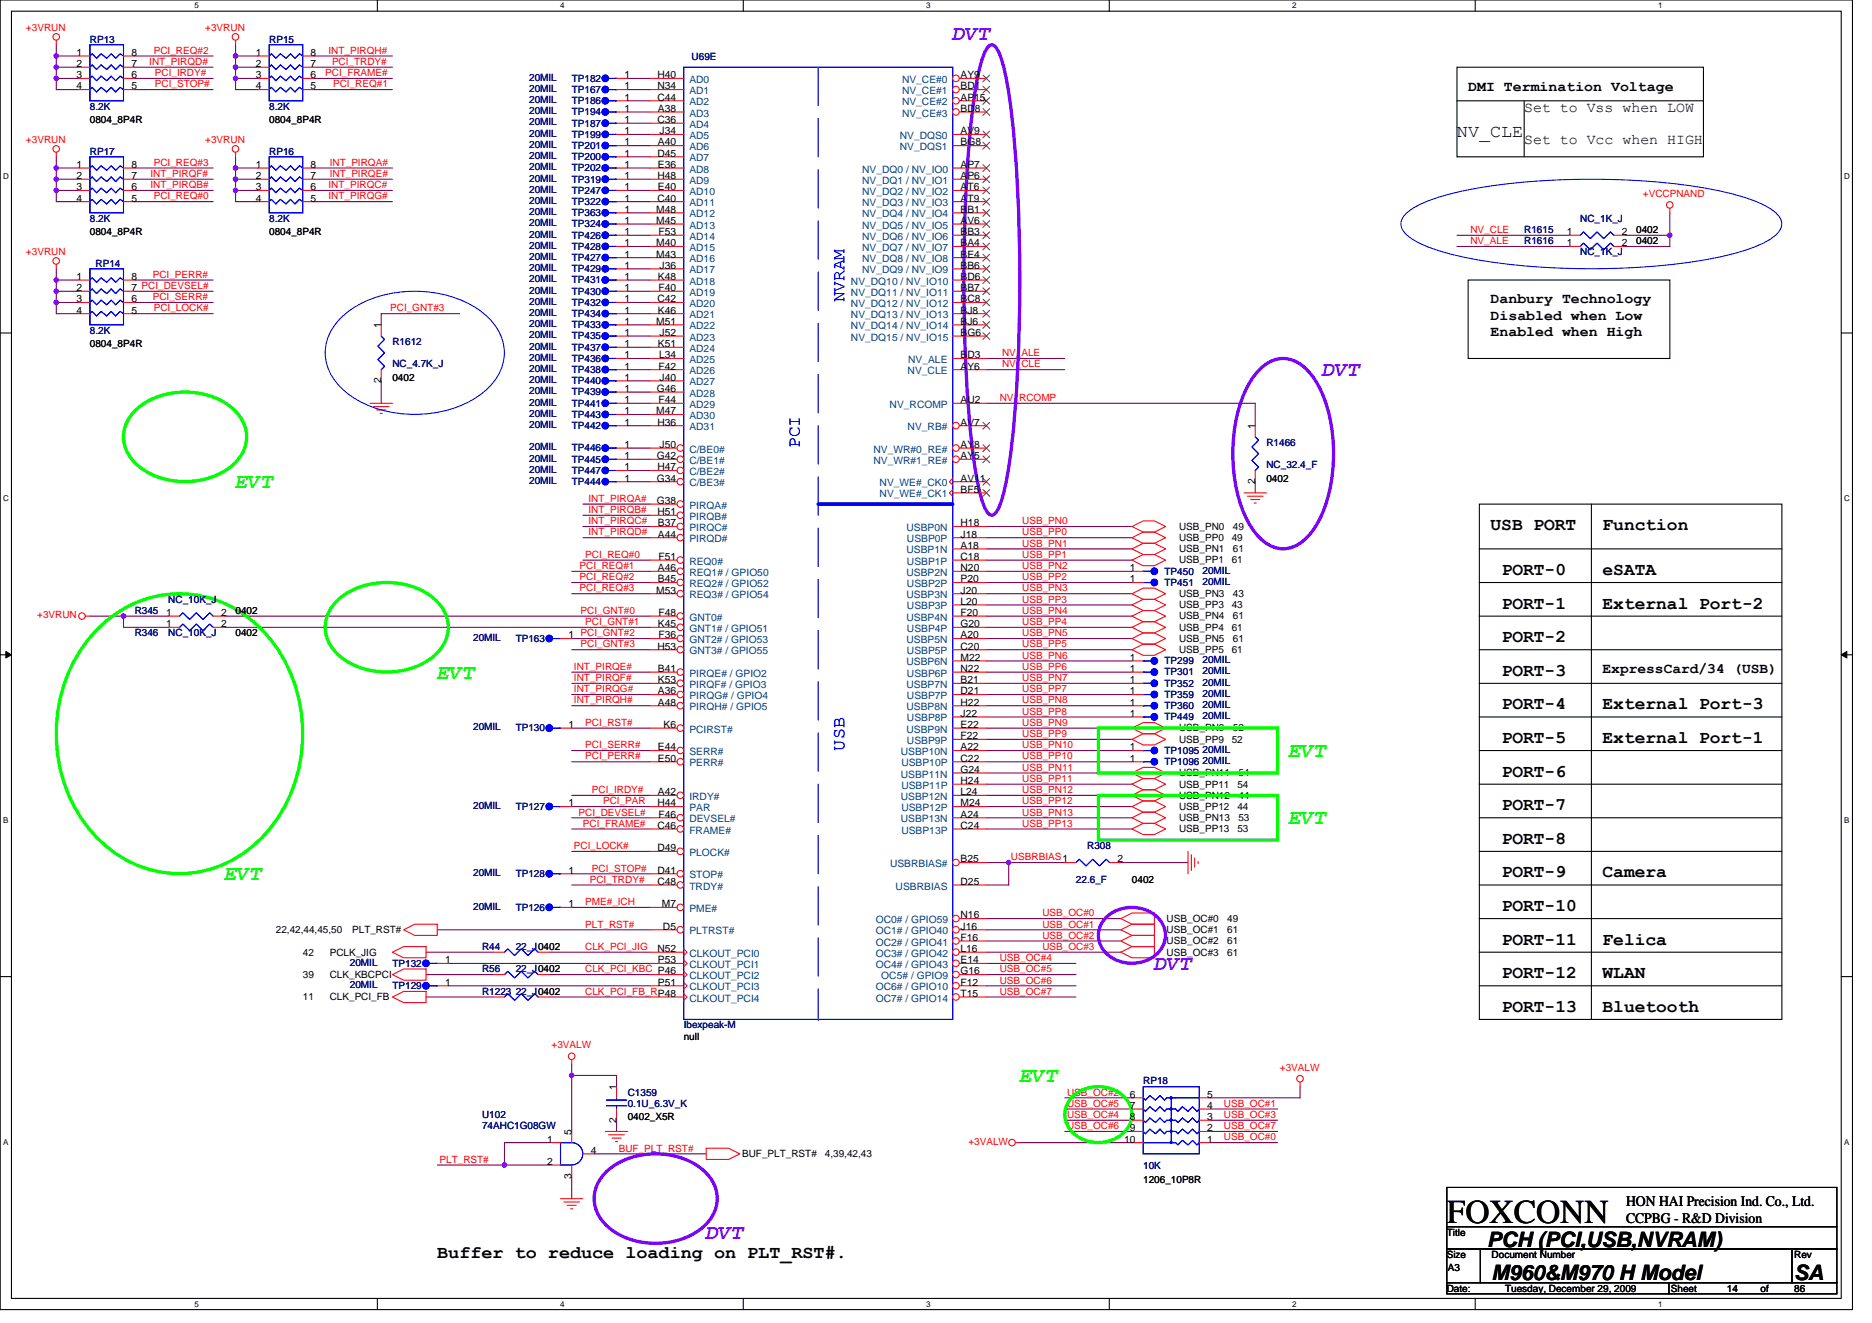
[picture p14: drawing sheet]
<svg xmlns="http://www.w3.org/2000/svg" width="297mm" height="210mm" viewBox="0 0 297 210" stroke-linecap="round" stroke-linejoin="round" font-family="sans-serif">
<defs><g id="words">
<text font-size="5.3" x="229.6" y="194.1">FOXCONN</text>
<g font-size="3.4" fill="#8000ff">
<text x="151.2" y="6.4">DVT</text>
<text x="209.8" y="59.7">DVT</text>
<text x="183.2" y="153.9">DVT</text>
<text x="112.1" y="196.6">DVT</text>
</g>
<g font-size="3.4" fill="#0f0">
<text x="37.4" y="77.5">EVT</text>
<text x="69.4" y="107.7">EVT</text>
<text x="204.5" y="120.2">EVT</text>
<text x="204.5" y="130.8">EVT</text>
<text x="35.6" y="139.7">EVT</text>
<text x="161.8" y="171.7">EVT</text>
</g>
<g font-size="3.4">
<text x="236" y="198">PCH (PCI,USB,NVRAM)</text>
<text x="236.7" y="203.1">M960&amp;M970 H Model</text>
<text x="284.7" y="203.1">SA</text>
</g>
<g font-size="2.8">
<text x="231.2" y="21.8">NV_CLE</text>
<text x="236.5" y="84.1">USB PORT</text>
<text x="254.3" y="84.1">Function</text>
<text x="238.3" y="91.2">PORT-0</text>
<text x="254.3" y="91.2">eSATA</text>
<text x="238.3" y="96.6">PORT-1</text>
<text x="238.3" y="101.9">PORT-2</text>
<text x="254.3" y="96.6">External Port-2</text>
<text x="238.3" y="107.3">PORT-3</text>
<text x="238.3" y="112.6">PORT-4</text>
<text x="254.3" y="112.6">External Port-3</text>
<text x="238.3" y="117.9">PORT-5</text>
<text x="254.3" y="117.9">External Port-1</text>
<text x="238.3" y="123.3">PORT-6</text>
<text x="238.3" y="128.6">PORT-7</text>
<text x="238.3" y="133.9">PORT-8</text>
<text x="238.3" y="139.3">PORT-9</text>
<text x="254.3" y="139.3">Camera</text>
<text x="238.3" y="149.9">PORT-11</text>
<text x="238.3" y="144.6">PORT-10</text>
<text x="254.3" y="149.9">Felica</text>
<text x="238.3" y="155.3">PORT-12</text>
<text x="254.3" y="155.3">WLAN</text>
<text x="238.3" y="160.6">PORT-13</text>
<text x="254.3" y="160.6">Bluetooth</text>
<text x="69.4" y="199.7">Buffer to reduce loading on PLT_RST#.</text>
</g>
<g font-size="2.8" fill="#00f">
<text x="134" y="48" transform="rotate(-90 134 48)">NVRAM</text>
<text x="126.9" y="71.1" transform="rotate(-90 126.9 71.1)">PCI</text>
<text x="134" y="119.1" transform="rotate(-90 134 119.1)">USB</text>
</g>
<g font-size="2.3">
<text x="233" y="14.4">DMI Termination Voltage</text>
<text x="241.8" y="17.8">Set to Vss when LOW</text>
<text x="241.8" y="22.8">Set to Vcc when HIGH</text>
<text x="236.5" y="48.2">Danbury Technology</text>
<text x="236.5" y="50.8">Disabled when Low</text>
<text x="236.5" y="53.4">Enabled when High</text>
<text x="254.3" y="106.8">ExpressCard/34 (USB)</text>
<text x="258" y="191.4">HON HAI Precision Ind. Co., Ltd.</text>
<text x="258" y="194.1">CCPBG - R&amp;D Division</text>
</g>
<g font-size="1.6" fill="#f00">
<text x="4.1" y="5">+3VRUN</text>
<text x="32.6" y="5">+3VRUN</text>
<text x="23.7" y="10.3">INT_PIRQD#</text>
<text x="24.4" y="8.5">PCI_REQ#2</text>
<text x="52.1" y="8.5">INT_PIRQH#</text>
<text x="52.7" y="10.3">PCI_TRDY#</text>
<text x="24.6" y="13.9">PCI_STOP#</text>
<text x="24.6" y="12.1">PCI_IRDY#</text>
<text x="51.6" y="12.1">PCI_FRAME#</text>
<text x="52.8" y="13.9">PCI_REQ#1</text>
<text x="4.1" y="22.8">+3VRUN</text>
<text x="32.6" y="22.8">+3VRUN</text>
<text x="23.9" y="28.1">INT_PIRQF#</text>
<text x="23.9" y="29.9">INT_PIRQB#</text>
<text x="24.4" y="26.3">PCI_REQ#3</text>
<text x="52.1" y="29.9">INT_PIRQC#</text>
<text x="52.3" y="26.3">INT_PIRQA#</text>
<text x="52.3" y="28.1">INT_PIRQE#</text>
<text x="24.4" y="31.6">PCI_REQ#0</text>
<text x="52.1" y="31.6">INT_PIRQG#</text>
<text x="260.7" y="31.3">+VCCPNAND</text>
<text x="4.1" y="40.5">+3VRUN</text>
<text x="233.3" y="37">NV_CLE</text>
<text x="233.3" y="38.8">NV_ALE</text>
<text x="24.2" y="44.1">PCI_PERR#</text>
<text x="24.2" y="47.6">PCI_SERR#</text>
<text x="24.4" y="49.4">PCI_LOCK#</text>
<text x="61.9" y="49.4">PCI_GNT#3</text>
<text x="159" y="58.3">NV_CLE</text>
<text x="159" y="56.5">NV_ALE</text>
<text x="158.6" y="63.6">NV_RCOMP</text>
<text x="93.4" y="83.2">INT_PIRQC#</text>
<text x="93.4" y="79.7">INT_PIRQA#</text>
<text x="93.4" y="81.4">INT_PIRQB#</text>
<text x="162.2" y="83.2">USB_PN0</text>
<text x="92.9" y="88.5">PCI_REQ#0</text>
<text x="93.4" y="85">INT_PIRQD#</text>
<text x="162.2" y="85">USB_PP0</text>
<text x="162.2" y="86.8">USB_PN1</text>
<text x="162.2" y="88.5">USB_PP1</text>
<text x="92" y="90.3">PCI_REQ#1</text>
<text x="92" y="92.1">PCI_REQ#2</text>
<text x="92" y="93.9">PCI_REQ#3</text>
<text x="162.2" y="93.9">USB_PN3</text>
<text x="162.2" y="95.7">USB_PP3</text>
<text x="162.2" y="92.1">USB_PP2</text>
<text x="162.2" y="90.3">USB_PN2</text>
<text x="5.9" y="98.1">+3VRUN</text>
<text x="92.1" y="97.4">PCI_GNT#0</text>
<text x="92.9" y="99.2">PCI_GNT#1</text>
<text x="162.2" y="97.4">USB_PN4</text>
<text x="162.2" y="99.2">USB_PP4</text>
<text x="162.2" y="101">USB_PN5</text>
<text x="91.1" y="106.3">INT_PIRQE#</text>
<text x="92.1" y="102.8">PCI_GNT#3</text>
<text x="162.2" y="106.3">USB_PP6</text>
<text x="162.2" y="104.5">USB_PN6</text>
<text x="162.2" y="102.8">USB_PP5</text>
<text x="91.1" y="111.7">INT_PIRQH#</text>
<text x="91.1" y="108.1">INT_PIRQF#</text>
<text x="91.1" y="109.9">INT_PIRQG#</text>
<text x="162.2" y="109.9">USB_PP7</text>
<text x="162.2" y="108.1">USB_PN7</text>
<text x="162.2" y="111.7">USB_PN8</text>
<text x="162.2" y="113.4">USB_PP8</text>
<text x="92.9" y="115.2">PCI_RST#</text>
<text x="92.9" y="118.8">PCI_SERR#</text>
<text x="162.2" y="118.8">USB_PN10</text>
<text x="162.2" y="115.2">USB_PN9</text>
<text x="162.2" y="117">USB_PP9</text>
<text x="92.9" y="120.5">PCI_PERR#</text>
<text x="93.9" y="125.9">PCI_IRDY#</text>
<text x="162.2" y="120.5">USB_PP10</text>
<text x="162.2" y="122.3">USB_PN11</text>
<text x="162.2" y="124.1">USB_PP11</text>
<text x="162.2" y="125.9">USB_PN12</text>
<text x="91.8" y="129.4">PCI_DEVSEL#</text>
<text x="92.5" y="131.2">PCI_FRAME#</text>
<text x="95.7" y="127.7">PCI_PAR</text>
<text x="162.2" y="127.7">USB_PP12</text>
<text x="162.2" y="129.4">USB_PN13</text>
<text x="162.2" y="131.2">USB_PP13</text>
<text x="91.1" y="134.8">PCI_LOCK#</text>
<text x="160.4" y="136.5">USBRBIAS1</text>
<text x="92.9" y="143.7">PME#_ICH</text>
<text x="93.6" y="140.1">PCI_TRDY#</text>
<text x="93.9" y="138.3">PCI_STOP#</text>
<text x="92.9" y="147.2">PLT_RST#</text>
<text x="165.4" y="149">USB_OC#2</text>
<text x="165.4" y="147.2">USB_OC#1</text>
<text x="165.4" y="145.4">USB_OC#0</text>
<text x="92.9" y="150.8">CLK_PCI_JIG</text>
<text x="92.9" y="154.3">CLK_PCI_KBC P46</text>
<text x="158.6" y="154.3">USB_OC#5</text>
<text x="158.6" y="152.5">USB_OC#4</text>
<text x="165.4" y="150.8">USB_OC#3</text>
<text x="92.9" y="157.9">CLK_PCI_FB_RP48</text>
<text x="158.6" y="156.1">USB_OC#6</text>
<text x="158.6" y="157.9">USB_OC#7</text>
<text x="87.5" y="166.4">+3VALW</text>
<text x="169.3" y="173.9">USB_OC#2</text>
<text x="203.1" y="170">+3VALW</text>
<text x="169.3" y="179.2">USB_OC#6</text>
<text x="169.3" y="177.4">USB_OC#4</text>
<text x="169.3" y="175.7">USB_OC#5</text>
<text x="194.2" y="179.2">USB_OC#7</text>
<text x="194.2" y="177.4">USB_OC#3</text>
<text x="194.2" y="175.7">USB_OC#1</text>
<text x="69.7" y="184.6">PLT_RST#</text>
<text x="98.2" y="182.8">BUF_PLT_RST#</text>
<text x="153.7" y="181.7">+3VALW</text>
<text x="194.2" y="181">USB_OC#0</text>
</g>
<g font-size="1.6">
<text x="12.1" y="8.9">1</text>
<text x="12.1" y="10.6">2</text>
<text x="20.8" y="10.6">7</text>
<text x="20.8" y="8.9">8</text>
<text x="40.6" y="8.9">1</text>
<text x="40.6" y="10.6">2</text>
<text x="49.3" y="10.6">7</text>
<text x="49.3" y="8.9">8</text>
<text x="12.1" y="12.4">3</text>
<text x="12.1" y="14.2">4</text>
<text x="20.8" y="14.2">5</text>
<text x="20.8" y="12.4">6</text>
<text x="40.6" y="12.4">3</text>
<text x="40.6" y="14.2">4</text>
<text x="49.3" y="14.2">5</text>
<text x="49.3" y="12.4">6</text>
<text x="99.1" y="16">1</text>
<text x="99.1" y="12.4">1</text>
<text x="99.1" y="17.8">1</text>
<text x="99.1" y="14.2">1</text>
<text x="104.3" y="12.4">H40</text>
<text x="104.3" y="14.2">N34</text>
<text x="104.3" y="16">C44</text>
<text x="104.4" y="17.8">A38</text>
<text x="152.4" y="12.4">AY9</text>
<text x="152.4" y="14.2">BD1</text>
<text x="152.4" y="16">AP15</text>
<text x="152.4" y="17.8">BD8</text>
<text x="14.3" y="19.6">0804_8P4R</text>
<text x="42.7" y="19.6">0804_8P4R</text>
<text x="99.1" y="19.5">1</text>
<text x="99.1" y="21.3">1</text>
<text x="99.1" y="23.1">1</text>
<text x="104.3" y="19.5">C36</text>
<text x="104.4" y="23.1">A40</text>
<text x="104.7" y="21.3">J34</text>
<text x="152.4" y="21.3">AV9</text>
<text x="152.4" y="23.1">BG8</text>
<text x="12.1" y="26.6">1</text>
<text x="12.1" y="28.4">2</text>
<text x="20.8" y="28.4">7</text>
<text x="20.8" y="26.6">8</text>
<text x="40.6" y="26.6">1</text>
<text x="40.6" y="28.4">2</text>
<text x="49.3" y="28.4">7</text>
<text x="49.3" y="26.6">8</text>
<text x="99.1" y="26.6">1</text>
<text x="99.1" y="28.4">1</text>
<text x="99.1" y="24.9">1</text>
<text x="104.3" y="24.9">D45</text>
<text x="104.3" y="28.4">H48</text>
<text x="104.4" y="26.6">E36</text>
<text x="152.4" y="26.6">AP7</text>
<text x="152.4" y="28.4">AP6</text>
<text x="12.1" y="30.2">3</text>
<text x="12.1" y="32">4</text>
<text x="20.8" y="32">5</text>
<text x="20.8" y="30.2">6</text>
<text x="40.6" y="30.2">3</text>
<text x="40.6" y="32">4</text>
<text x="49.3" y="32">5</text>
<text x="49.3" y="30.2">6</text>
<text x="99.1" y="30.2">1</text>
<text x="99.1" y="32">1</text>
<text x="99.1" y="33.8">1</text>
<text x="99.1" y="35.5">1</text>
<text x="104.1" y="33.8">M48</text>
<text x="104.1" y="35.5">M45</text>
<text x="104.3" y="32">C40</text>
<text x="104.4" y="30.2">E40</text>
<text x="152.4" y="30.2">AT6</text>
<text x="152.4" y="32">AT9</text>
<text x="152.4" y="33.8">BB1</text>
<text x="152.4" y="35.5">AV6</text>
<text x="14.3" y="37.3">0804_8P4R</text>
<text x="42.7" y="37.3">0804_8P4R</text>
<text x="99.1" y="37.3">1</text>
<text x="99.1" y="40.9">1</text>
<text x="99.1" y="39.1">1</text>
<text x="104.1" y="39.1">M40</text>
<text x="104.1" y="40.9">M43</text>
<text x="104.5" y="37.3">F53</text>
<text x="152.4" y="37.3">BB3</text>
<text x="152.4" y="39.1">BA4</text>
<text x="152.4" y="40.9">BE4</text>
<text x="248.6" y="39.1">1</text>
<text x="248.6" y="37.3">1</text>
<text x="257.3" y="39.1">2</text>
<text x="257.3" y="37.3">2</text>
<text x="259.6" y="38.8">0402</text>
<text x="259.6" y="37">0402</text>
<text x="12.1" y="44.4">1</text>
<text x="12.1" y="46.2">2</text>
<text x="12.1" y="48">3</text>
<text x="20.8" y="48">6</text>
<text x="20.8" y="46.2">7 PCI_DEVSEL#</text>
<text x="20.8" y="44.4">8</text>
<text x="99.1" y="42.7">1</text>
<text x="99.1" y="44.4">1</text>
<text x="99.1" y="46.2">1</text>
<text x="99.1" y="48">1</text>
<text x="104.3" y="48">C42</text>
<text x="104.4" y="44.4">K48</text>
<text x="104.5" y="46.2">F40</text>
<text x="104.7" y="42.7">J36</text>
<text x="152.4" y="44.4">BD6</text>
<text x="152.4" y="46.2">BB7</text>
<text x="152.4" y="48">BC8</text>
<text x="152.4" y="42.7">BB6</text>
<text x="12.1" y="49.8">4</text>
<text x="20.8" y="49.8">5</text>
<text x="60.5" y="52.1" transform="rotate(-90 60.5 52.1)">1</text>
<text x="99.1" y="51.5">1</text>
<text x="99.1" y="53.3">1</text>
<text x="99.1" y="49.8">1</text>
<text x="104.1" y="51.5">M51</text>
<text x="104.4" y="49.8">K46</text>
<text x="104.7" y="53.3">J52</text>
<text x="152.4" y="49.8">BJ8</text>
<text x="152.4" y="51.5">BJ6</text>
<text x="152.4" y="53.3">BG6</text>
<text x="14.3" y="55.1">0804_8P4R</text>
<text x="99.1" y="55.1">1</text>
<text x="99.1" y="56.9">1</text>
<text x="99.1" y="58.7">1</text>
<text x="104.4" y="55.1">K51</text>
<text x="104.5" y="58.7">F42</text>
<text x="104.6" y="56.9">L34</text>
<text x="152.4" y="58.7">AY6</text>
<text x="152.4" y="56.9">BD3</text>
<text x="60.5" y="60.8" transform="rotate(-90 60.5 60.8)">2</text>
<text x="62.3" y="60.5">0402</text>
<text x="99.1" y="60.4">1</text>
<text x="99.1" y="62.2">1</text>
<text x="99.1" y="64">1</text>
<text x="99.1" y="65.8">1</text>
<text x="104.1" y="65.8">M47</text>
<text x="104.2" y="62.2">G46</text>
<text x="104.5" y="64">F44</text>
<text x="104.7" y="60.4">J40</text>
<text x="152.4" y="64">AU2</text>
<text x="99.1" y="71.1">1</text>
<text x="99.1" y="67.5">1</text>
<text x="104.3" y="67.5">H36</text>
<text x="104.7" y="71.1">J50</text>
<text x="152.4" y="67.5">AV7</text>
<text x="152.4" y="71.1">AY8</text>
<text x="199.2" y="68.1" transform="rotate(-90 199.2 68.1)">1</text>
<text x="99.1" y="72.9">1</text>
<text x="99.1" y="74.7">1</text>
<text x="99.1" y="76.4">1</text>
<text x="104.2" y="72.9">G42</text>
<text x="104.2" y="76.4">G34</text>
<text x="104.3" y="74.7">H47</text>
<text x="152.4" y="72.9">AY5</text>
<text x="152.4" y="76.4">AV11</text>
<text x="199.2" y="76.8" transform="rotate(-90 199.2 76.8)">2</text>
<text x="201" y="76.5">0402</text>
<text x="104.2" y="80">G38</text>
<text x="104.3" y="81.8">H51</text>
<text x="104.4" y="83.5">B37</text>
<text x="152.4" y="78.2">BF5</text>
<text x="152.4" y="83.5">H18</text>
<text x="104.4" y="85.3">A44</text>
<text x="104.5" y="88.9">F51</text>
<text x="152.4" y="85.3">J18</text>
<text x="152.4" y="88.9">C18</text>
<text x="152.4" y="87.1">A18</text>
<text x="187.1" y="85.9">USB_PP0</text>
<text x="187.1" y="84.1">USB_PN0</text>
<text x="187.1" y="87.7">USB_PN1</text>
<text x="187.1" y="89.4">USB_PP1</text>
<text x="195.4" y="85.9">49</text>
<text x="195.4" y="89.4">61</text>
<text x="195.6" y="84.1">49</text>
<text x="195.6" y="87.7">61</text>
<text x="104.1" y="94.2">M53</text>
<text x="104.4" y="90.7">A46</text>
<text x="104.4" y="92.4">B45</text>
<text x="152.4" y="92.4">P20</text>
<text x="152.4" y="96">L20</text>
<text x="152.4" y="90.7">N20</text>
<text x="152.4" y="94.2">J20</text>
<text x="179.3" y="90.7">1</text>
<text x="179.3" y="92.4">1</text>
<text x="187.1" y="94.8">USB_PN3</text>
<text x="195.6" y="94.8">43</text>
<text x="26.3" y="97.8">1</text>
<text x="26.3" y="99.5">1</text>
<text x="35.1" y="97.8">2</text>
<text x="35.1" y="99.5">2</text>
<text x="37.4" y="101">0402</text>
<text x="37.4" y="97.4">0402</text>
<text x="90.2" y="101.3">1 PCI_GNT#2</text>
<text x="104.4" y="99.5">K45</text>
<text x="104.5" y="97.8">F48</text>
<text x="104.5" y="101.3">F36</text>
<text x="152.4" y="99.5">G20</text>
<text x="152.4" y="97.8">F20</text>
<text x="152.4" y="101.3">A20</text>
<text x="187.1" y="100.1">USB_PP4</text>
<text x="187.1" y="98.3">USB_PN4</text>
<text x="187.1" y="96.5">USB_PP3</text>
<text x="187.1" y="101.9">USB_PN5</text>
<text x="195.4" y="100.1">61</text>
<text x="195.4" y="96.5">43</text>
<text x="195.6" y="98.3">61</text>
<text x="195.6" y="101.9">61</text>
<text x="104.3" y="103.1">H53</text>
<text x="104.4" y="106.7">B41</text>
<text x="152.4" y="103.1">C20</text>
<text x="152.4" y="106.7">N22</text>
<text x="152.4" y="104.9">M22</text>
<text x="179.3" y="104.9">1</text>
<text x="179.3" y="106.7">1</text>
<text x="187.1" y="103.7">USB_PP5</text>
<text x="195.4" y="103.7">61</text>
<text x="104.4" y="108.4">K53</text>
<text x="104.4" y="110.2">A36</text>
<text x="104.4" y="112">A48</text>
<text x="152.4" y="110.2">D21</text>
<text x="152.4" y="113.8">J22</text>
<text x="152.4" y="108.4">B21</text>
<text x="152.4" y="112">H22</text>
<text x="179.3" y="108.4">1</text>
<text x="179.3" y="110.2">1</text>
<text x="179.3" y="112">1</text>
<text x="179.3" y="113.8">1</text>
<text x="90.2" y="115.5">1</text>
<text x="104.4" y="119.1">E44</text>
<text x="105.3" y="115.5">K6</text>
<text x="152.4" y="119.1">A22</text>
<text x="152.4" y="117.3">F22</text>
<text x="152.4" y="115.5">E22</text>
<text x="179.3" y="119.1">1</text>
<text x="187.1" y="117.9">USB_PP9</text>
<text x="187.1" y="116.1">USB_PN9</text>
<text x="195.4" y="117.9">52</text>
<text x="195.6" y="116.1">52</text>
<text x="104.4" y="120.9">E50</text>
<text x="152.4" y="122.7">G24</text>
<text x="152.4" y="120.9">C22</text>
<text x="152.4" y="124.4">H24</text>
<text x="179.3" y="120.9">1</text>
<text x="187.1" y="125">USB_PP11</text>
<text x="187.1" y="123.2">USB_PN11</text>
<text x="196.3" y="125">54</text>
<text x="196.5" y="123.2">54</text>
<text x="90.2" y="128">1</text>
<text x="104.3" y="131.6">C46</text>
<text x="104.3" y="128">H44</text>
<text x="104.4" y="126.2">A42</text>
<text x="104.5" y="129.8">F46</text>
<text x="152.4" y="126.2">L24</text>
<text x="152.4" y="129.8">A24</text>
<text x="152.4" y="128">M24</text>
<text x="152.4" y="131.6">C24</text>
<text x="187.1" y="130.3">USB_PN13</text>
<text x="187.1" y="126.8">USB_PN12</text>
<text x="187.1" y="128.5">USB_PP12</text>
<text x="196.3" y="128.5">44</text>
<text x="196.5" y="130.3">53</text>
<text x="196.5" y="126.8">44</text>
<text x="104.3" y="135.1">D49</text>
<text x="152.4" y="136.9">B25</text>
<text x="177.3" y="136.9">2</text>
<text x="187.1" y="132.1">USB_PP13</text>
<text x="196.3" y="132.1">53</text>
<text x="90.2" y="144">1</text>
<text x="90.2" y="138.7">1</text>
<text x="104.3" y="138.7">D41</text>
<text x="104.3" y="140.4">C48</text>
<text x="105" y="144">M7</text>
<text x="152.4" y="140.4">D25</text>
<text x="179.6" y="140.1">0402</text>
<text x="43.8" y="148.1">22,42,44,45,50</text>
<text x="55.9" y="148.1">PLT_RST#</text>
<text x="105.2" y="147.6">D5</text>
<text x="152.4" y="145.8">N16</text>
<text x="152.4" y="147.6">J16</text>
<text x="152.4" y="149.3">F16</text>
<text x="185.1" y="146.3">USB_OC#0</text>
<text x="185.1" y="149.9">USB_OC#2</text>
<text x="185.1" y="148.1">USB_OC#1</text>
<text x="194.7" y="146.3">49</text>
<text x="194.7" y="149.9">61</text>
<text x="194.7" y="148.1">61</text>
<text x="48" y="151.7">42</text>
<text x="48" y="155.2">39</text>
<text x="52.3" y="151.7">PCLK_JIG</text>
<text x="52.3" y="155.2">CLK_KBCPCI</text>
<text x="70.6" y="152.9">1</text>
<text x="104.3" y="151.1">N52</text>
<text x="104.4" y="152.9">P53</text>
<text x="152.4" y="154.7">G16</text>
<text x="152.4" y="151.1">L16</text>
<text x="152.4" y="152.9">E14</text>
<text x="185.1" y="151.7">USB_OC#3</text>
<text x="194.7" y="151.7">61</text>
<text x="48" y="158.8">11</text>
<text x="52.3" y="158.8">CLK_PCI_FB</text>
<text x="70.6" y="156.4">1</text>
<text x="104.4" y="156.4">P51</text>
<text x="152.4" y="156.4">F12</text>
<text x="152.4" y="158.2">T15</text>
<text x="108.5" y="165">null</text>
<text x="97.8" y="173" transform="rotate(-90 97.8 173)">1</text>
<text x="97.8" y="178.2" transform="rotate(-90 97.8 178.2)">2</text>
<text x="99.6" y="177.8">0402_X5R</text>
<text x="179.3" y="174.2">6</text>
<text x="179.3" y="176">7</text>
<text x="179.3" y="177.8">8</text>
<text x="179.3" y="179.6">9</text>
<text x="191.5" y="179.6">2</text>
<text x="191.5" y="177.8">3</text>
<text x="191.5" y="176">4</text>
<text x="191.5" y="174.2">5</text>
<text x="86.8" y="181.3">1</text>
<text x="86.8" y="184.9">2</text>
<text x="90.7" y="180.1" transform="rotate(-90 90.7 180.1)">5</text>
<text x="93.7" y="183.1">4</text>
<text x="117.7" y="183.7">BUF_PLT_RST#</text>
<text x="130.9" y="183.7">4,39,42,43</text>
<text x="178.4" y="181.3">10</text>
<text x="191.5" y="181.3">1</text>
<text x="90.7" y="187.1" transform="rotate(-90 90.7 187.1)">3</text>
<text x="181.4" y="187.7">1206_10P8R</text>
<text x="229.6" y="196.1">Title</text>
<text x="229.6" y="199.7">Size</text>
<text x="229.8" y="201.8">A3</text>
<text x="236.7" y="199.7">Document Number</text>
<text x="284.7" y="199.7">Rev</text>
<text x="229.6" y="205">Date:</text>
<text x="238.8" y="205">Tuesday, December 29, 2009</text>
<text x="265.1" y="205">Sheet</text>
<text x="274" y="205">14</text>
<text x="279.4" y="205">of</text>
<text x="284.7" y="205">86</text>
</g>
<g font-size="1.6" fill="#000080">
<text x="14.3" y="6.8">RP13</text>
<text x="42.7" y="6.8">RP15</text>
<text x="109.7" y="9.6">U69E</text>
<text x="14.3" y="17.4">8.2K</text>
<text x="42.7" y="17.4">8.2K</text>
<text x="84" y="16.4">20MIL</text>
<text x="84" y="12.8">20MIL</text>
<text x="84" y="14.6">20MIL</text>
<text x="90.7" y="16.5">TP186</text>
<text x="90.7" y="13">TP182</text>
<text x="90.7" y="14.8">TP167</text>
<text x="84" y="19.9">20MIL</text>
<text x="84" y="21.7">20MIL</text>
<text x="84" y="23.5">20MIL</text>
<text x="84" y="18.1">20MIL</text>
<text x="90.7" y="20.1">TP187</text>
<text x="90.7" y="21.9">TP199</text>
<text x="90.7" y="23.6">TP201</text>
<text x="90.7" y="18.3">TP194</text>
<text x="14.3" y="24.5">RP17</text>
<text x="42.7" y="24.5">RP16</text>
<text x="84" y="27">20MIL</text>
<text x="84" y="28.8">20MIL</text>
<text x="84" y="25.3">20MIL</text>
<text x="90.7" y="27.2">TP202</text>
<text x="90.7" y="29">TP319</text>
<text x="90.7" y="25.4">TP200</text>
<text x="14.3" y="35.2">8.2K</text>
<text x="42.7" y="35.2">8.2K</text>
<text x="84" y="30.6">20MIL</text>
<text x="84" y="32.4">20MIL</text>
<text x="84" y="34.1">20MIL</text>
<text x="84" y="35.9">20MIL</text>
<text x="90.7" y="30.8">TP247</text>
<text x="90.7" y="32.5">TP322</text>
<text x="90.7" y="34.3">TP363</text>
<text x="250.7" y="35.2">NC_1K_J</text>
<text x="84" y="37.7">20MIL</text>
<text x="84" y="41.3">20MIL</text>
<text x="84" y="39.5">20MIL</text>
<text x="90.7" y="36.1">TP324</text>
<text x="90.7" y="37.9">TP426</text>
<text x="90.7" y="41.4">TP427</text>
<text x="90.7" y="39.6">TP428</text>
<text x="241.8" y="38.8">R1616</text>
<text x="241.8" y="37">R1615</text>
<text x="250.7" y="40.5">NC_1K_J</text>
<text x="15.2" y="42.3">RP14</text>
<text x="84" y="43">20MIL</text>
<text x="84" y="44.8">20MIL</text>
<text x="84" y="46.6">20MIL</text>
<text x="90.7" y="43.2">TP429</text>
<text x="90.7" y="45">TP431</text>
<text x="90.7" y="46.8">TP430</text>
<text x="14.3" y="53">8.2K</text>
<text x="84" y="51.9">20MIL</text>
<text x="84" y="53.7">20MIL</text>
<text x="84" y="48.4">20MIL</text>
<text x="84" y="50.1">20MIL</text>
<text x="90.7" y="52.1">TP433</text>
<text x="90.7" y="53.9">TP435</text>
<text x="90.7" y="48.5">TP432</text>
<text x="90.7" y="50.3">TP434</text>
<text x="62.3" y="54.8">R1612</text>
<text x="62.3" y="58.3">NC_4.7K_J</text>
<text x="84" y="55.5">20MIL</text>
<text x="84" y="57.3">20MIL</text>
<text x="84" y="59">20MIL</text>
<text x="90.7" y="55.6">TP437</text>
<text x="90.7" y="57.4">TP436</text>
<text x="90.7" y="59.2">TP438</text>
<text x="84" y="60.8">20MIL</text>
<text x="84" y="62.6">20MIL</text>
<text x="84" y="64.4">20MIL</text>
<text x="90.7" y="61">TP440</text>
<text x="90.7" y="62.8">TP439</text>
<text x="90.7" y="64.5">TP441</text>
<text x="84" y="71.5">20MIL</text>
<text x="84" y="66.1">20MIL</text>
<text x="84" y="67.9">20MIL</text>
<text x="90.7" y="71.6">TP446</text>
<text x="90.7" y="66.3">TP443</text>
<text x="90.7" y="68.1">TP442</text>
<text x="201" y="70.8">R1466</text>
<text x="84" y="73.3">20MIL</text>
<text x="84" y="75">20MIL</text>
<text x="84" y="76.8">20MIL</text>
<text x="90.7" y="73.4">TP445</text>
<text x="90.7" y="75.2">TP447</text>
<text x="90.7" y="77">TP444</text>
<text x="201" y="74.3">NC_32.4_F</text>
<text x="26.7" y="95.7">NC_10K_J</text>
<text x="184.8" y="91.2">TP450</text>
<text x="184.8" y="93">TP451</text>
<text x="190.8" y="91">20MIL</text>
<text x="190.8" y="92.8">20MIL</text>
<text x="21.4" y="97.4">R345</text>
<text x="21.4" y="101">R346</text>
<text x="26.7" y="101">NC_10K_J</text>
<text x="75.1" y="101.7">20MIL</text>
<text x="81.8" y="101.9">TP163</text>
<text x="184.8" y="105.4">TP299</text>
<text x="184.8" y="107.2">TP301</text>
<text x="190.8" y="105.3">20MIL</text>
<text x="190.8" y="107">20MIL</text>
<text x="184.8" y="109">TP352</text>
<text x="184.8" y="110.8">TP359</text>
<text x="184.8" y="112.5">TP360</text>
<text x="190.8" y="108.8">20MIL</text>
<text x="190.8" y="110.6">20MIL</text>
<text x="190.8" y="112.4">20MIL</text>
<text x="75.1" y="115.9">20MIL</text>
<text x="81.8" y="116.1">TP130</text>
<text x="184.8" y="119.7">TP1095</text>
<text x="184.8" y="114.3">TP449</text>
<text x="190.8" y="119.5">20MIL</text>
<text x="190.8" y="114.2">20MIL</text>
<text x="184.8" y="121.4">TP1096</text>
<text x="190.8" y="121.3">20MIL</text>
<text x="75.1" y="128.4">20MIL</text>
<text x="81.8" y="128.5">TP127</text>
<text x="172.5" y="134.8">R308</text>
<text x="75.1" y="139">20MIL</text>
<text x="81.8" y="139.2">TP128</text>
<text x="170.7" y="140.1">22.6_F</text>
<text x="75.1" y="144.4">20MIL</text>
<text x="81.8" y="144.5">TP126</text>
<text x="55.5" y="153.3">20MIL</text>
<text x="62.3" y="153.4">TP132</text>
<text x="76.5" y="150.8">R44</text>
<text x="76.5" y="154.3">R56</text>
<text x="81.8" y="150.8">22_J0402</text>
<text x="81.8" y="154.3">22_J0402</text>
<text x="55.5" y="156.8">20MIL</text>
<text x="62.3" y="157">TP129</text>
<text x="76.5" y="157.9">R1223 22_J0402</text>
<text x="108.5" y="163.2">Ibexpeak-M</text>
<text x="99.6" y="173.9">C1359</text>
<text x="181.4" y="172.1">RP18</text>
<text x="76.5" y="177.4">U102</text>
<text x="76.5" y="179.2">74AHC1G08GW</text>
<text x="99.6" y="175.7">0.1U_6.3V_K</text>
<text x="181.4" y="185.6">10K</text>
</g>
<g font-size="1.6" fill="#004080">
<text x="109.4" y="13.2">AD0</text>
<text x="109.4" y="14.9">AD1</text>
<text x="109.4" y="16.7">AD2</text>
<text x="143.1" y="13.2">NV_CE#0</text>
<text x="143.1" y="14.9">NV_CE#1</text>
<text x="143.1" y="16.7">NV_CE#2</text>
<text x="109.4" y="18.5">AD3</text>
<text x="109.4" y="20.3">AD4</text>
<text x="109.4" y="22.1">AD5</text>
<text x="109.4" y="23.8">AD6</text>
<text x="142.8" y="22.1">NV_DQS0</text>
<text x="142.8" y="23.8">NV_DQS1</text>
<text x="143.1" y="18.5">NV_CE#3</text>
<text x="109.4" y="25.6">AD7</text>
<text x="109.4" y="27.4">AD8</text>
<text x="109.4" y="29.2">AD9</text>
<text x="136.8" y="27.4">NV_DQ0 / NV_IO0</text>
<text x="136.8" y="29.2">NV_DQ1 / NV_IO1</text>
<text x="109.4" y="30.9">AD10</text>
<text x="109.4" y="32.7">AD11</text>
<text x="109.4" y="34.5">AD12</text>
<text x="136.8" y="30.9">NV_DQ2 / NV_IO2</text>
<text x="136.8" y="32.7">NV_DQ3 / NV_IO3</text>
<text x="136.8" y="34.5">NV_DQ4 / NV_IO4</text>
<text x="109.4" y="36.3">AD13</text>
<text x="109.4" y="38.1">AD14</text>
<text x="109.4" y="39.8">AD15</text>
<text x="109.4" y="41.6">AD16</text>
<text x="136.8" y="36.3">NV_DQ5 / NV_IO5</text>
<text x="136.8" y="38.1">NV_DQ6 / NV_IO6</text>
<text x="136.8" y="39.8">NV_DQ7 / NV_IO7</text>
<text x="136.8" y="41.6">NV_DQ8 / NV_IO8</text>
<text x="109.4" y="43.4">AD17</text>
<text x="109.4" y="45.2">AD18</text>
<text x="109.4" y="46.9">AD19</text>
<text x="135" y="45.2">NV_DQ10 / NV_IO10</text>
<text x="135" y="46.9">NV_DQ11 / NV_IO11</text>
<text x="136.8" y="43.4">NV_DQ9 / NV_IO9</text>
<text x="109.4" y="48.7">AD20</text>
<text x="109.4" y="50.5">AD21</text>
<text x="109.4" y="52.3">AD22</text>
<text x="135" y="48.7">NV_DQ12 / NV_IO12</text>
<text x="135" y="50.5">NV_DQ13 / NV_IO13</text>
<text x="135" y="52.3">NV_DQ14 / NV_IO14</text>
<text x="109.4" y="54.1">AD23</text>
<text x="109.4" y="55.8">AD24</text>
<text x="109.4" y="57.6">AD25</text>
<text x="109.4" y="59.4">AD26</text>
<text x="135" y="54.1">NV_DQ15 / NV_IO15</text>
<text x="144" y="59.4">NV_CLE</text>
<text x="144.1" y="57.6">NV_ALE</text>
<text x="109.4" y="61.2">AD27</text>
<text x="109.4" y="62.9">AD28</text>
<text x="109.4" y="64.7">AD29</text>
<text x="141.2" y="64.7">NV_RCOMP</text>
<text x="109.4" y="66.5">AD30</text>
<text x="109.4" y="68.3">AD31</text>
<text x="109.4" y="71.8">C/BE0#</text>
<text x="138.6" y="71.8">NV_WR#0_RE#</text>
<text x="144" y="68.3">NV_RB#</text>
<text x="109.4" y="73.6">C/BE1#</text>
<text x="109.4" y="75.4">C/BE2#</text>
<text x="109.4" y="77.2">C/BE3#</text>
<text x="138.6" y="73.6">NV_WR#1_RE#</text>
<text x="139.6" y="77.2">NV_WE#_CK0</text>
<text x="109.4" y="80.7">PIRQA#</text>
<text x="109.4" y="82.5">PIRQB#</text>
<text x="139.6" y="79">NV_WE#_CK1</text>
<text x="109.4" y="84.3">PIRQC#</text>
<text x="109.4" y="86.1">PIRQD#</text>
<text x="109.4" y="89.6">REQ0#</text>
<text x="143.8" y="84.3">USBP0N</text>
<text x="143.8" y="87.8">USBP1N</text>
<text x="143.9" y="86.1">USBP0P</text>
<text x="143.9" y="89.6">USBP1P</text>
<text x="109.4" y="91.4">REQ1# / GPIO50</text>
<text x="109.4" y="93.2">REQ2# / GPIO52</text>
<text x="109.4" y="95">REQ3# / GPIO54</text>
<text x="143.8" y="91.4">USBP2N</text>
<text x="143.8" y="95">USBP3N</text>
<text x="143.9" y="93.2">USBP2P</text>
<text x="109.4" y="98.5">GNT0#</text>
<text x="109.4" y="100.3">GNT1# / GPIO51</text>
<text x="143.8" y="98.5">USBP4N</text>
<text x="143.9" y="96.7">USBP3P</text>
<text x="143.9" y="100.3">USBP4P</text>
<text x="109.4" y="102.1">GNT2# / GPIO53</text>
<text x="109.4" y="103.8">GNT3# / GPIO55</text>
<text x="109.4" y="107.4">PIRQE# / GPIO2</text>
<text x="143.8" y="102.1">USBP5N</text>
<text x="143.8" y="105.6">USBP6N</text>
<text x="143.9" y="103.8">USBP5P</text>
<text x="143.9" y="107.4">USBP6P</text>
<text x="109.4" y="109.2">PIRQF# / GPIO3</text>
<text x="109.4" y="111">PIRQG# / GPIO4</text>
<text x="109.4" y="112.7">PIRQH# / GPIO5</text>
<text x="143.8" y="109.2">USBP7N</text>
<text x="143.8" y="112.7">USBP8N</text>
<text x="143.9" y="111">USBP7P</text>
<text x="109.4" y="116.3">PCIRST#</text>
<text x="109.4" y="119.8">SERR#</text>
<text x="142.9" y="119.8">USBP10N</text>
<text x="143.8" y="116.3">USBP9N</text>
<text x="143.9" y="114.5">USBP8P</text>
<text x="143.9" y="118.1">USBP9P</text>
<text x="109.4" y="121.6">PERR#</text>
<text x="142.9" y="123.4">USBP11N</text>
<text x="143" y="121.6">USBP10P</text>
<text x="143" y="125.2">USBP11P</text>
<text x="109.4" y="130.5">DEVSEL#</text>
<text x="109.4" y="127">IRDY#</text>
<text x="109.4" y="128.7">PAR</text>
<text x="142.9" y="127">USBP12N</text>
<text x="142.9" y="130.5">USBP13N</text>
<text x="143" y="128.7">USBP12P</text>
<text x="109.4" y="135.8">PLOCK#</text>
<text x="109.4" y="132.3">FRAME#</text>
<text x="141.2" y="137.6">USBRBIAS#</text>
<text x="143" y="132.3">USBP13P</text>
<text x="109.4" y="139.4">STOP#</text>
<text x="109.4" y="141.2">TRDY#</text>
<text x="142.1" y="141.2">USBRBIAS</text>
<text x="109.4" y="148.3">PLTRST#</text>
<text x="109.4" y="144.7">PME#</text>
<text x="139" y="146.5">OC0# / GPIO59</text>
<text x="139" y="148.3">OC1# / GPIO40</text>
<text x="109.4" y="151.8">CLKOUT_PCI0</text>
<text x="109.4" y="153.6">CLKOUT_PCI1</text>
<text x="109.4" y="155.4">CLKOUT_PCI2</text>
<text x="139" y="150.1">OC2# / GPIO41</text>
<text x="139" y="151.8">OC3# / GPIO42</text>
<text x="139" y="153.6">OC4# / GPIO43</text>
<text x="139.8" y="155.4">OC5# / GPIO9</text>
<text x="109.4" y="157.2">CLKOUT_PCI3</text>
<text x="109.4" y="159">CLKOUT_PCI4</text>
<text x="139" y="157.2">OC6# / GPIO10</text>
<text x="139" y="159">OC7# / GPIO14</text>
</g>
<g font-size="1.3">
<text x="30.8" y="1.3">5</text>
<text x="88.9" y="1.3">4</text>
<text x="147" y="1.3">3</text>
<text x="205" y="1.3">2</text>
<text x="263.1" y="1.3">1</text>
<text x=".5" y="28.4">D</text>
<text x="292.6" y="28.4">D</text>
<text x=".5" y="79.5">C</text>
<text x="292.6" y="79.5">C</text>
<text x=".5" y="130.6">B</text>
<text x="292.6" y="130.6">B</text>
<text x=".5" y="181.7">A</text>
<text x="292.6" y="181.7">A</text>
<text x="30.8" y="207.4">5</text>
<text x="88.9" y="207.4">4</text>
<text x="147" y="207.4">3</text>
<text x="205" y="207.4">2</text>
<text x="263.1" y="207.4">1</text>
</g>
</g></defs>
<path d="M0 0h293.9v207.9h-293.9zM1.8 1.8h290.4v204.3h-290.4z" fill="none" stroke="#000" stroke-width=".17"/>
<g fill="#fff">
<path d="M30.8 .2h.7v1.4h-.7z"/>
<path d="M30.8 206.3h.7v1.4h-.7z"/>
</g>
<path d="M59.9 0v1.8M59.9 206.1v1.8" fill="none" stroke="#000" stroke-width=".17"/>
<g fill="#fff">
<path d="M88.9 .2h.7v1.4h-.7z"/>
<path d="M88.9 206.3h.7v1.4h-.7z"/>
</g>
<path d="M117.9 0v1.8M117.9 206.1v1.8" fill="none" stroke="#000" stroke-width=".17"/>
<g fill="#fff">
<path d="M147 .2h.7v1.4h-.7z"/>
<path d="M147 206.3h.7v1.4h-.7z"/>
</g>
<path d="M176 0v1.8M176 206.1v1.8" fill="none" stroke="#000" stroke-width=".17"/>
<g fill="#fff">
<path d="M205 .2h.7v1.4h-.7z"/>
<path d="M205 206.3h.7v1.4h-.7z"/>
</g>
<path d="M234.1 0v1.8M234.1 206.1v1.8" fill="none" stroke="#000" stroke-width=".17"/>
<g fill="#fff">
<path d="M263.1 .2h.7v1.4h-.7z"/>
<path d="M263.1 206.3h.7v1.4h-.7z"/>
<path d="M.5 27.3h.9v1.4h-.9z"/>
<path d="M292.6 27.3h.9v1.4h-.9z"/>
<path d="M.5 78.4h.9v1.4h-.9z"/>
<path d="M292.6 78.4h.9v1.4h-.9z"/>
</g>
<path d="M0 52.9h1.8M292.2 52.9h1.7" fill="none" stroke="#000" stroke-width=".17"/>
<g fill="#fff">
<path d="M.5 129.5h.8v1.4h-.8z"/>
<path d="M292.6 129.5h.9v1.4h-.9z"/>
</g>
<path d="M0 103.9h1.8M292.2 103.9h1.7" fill="none" stroke="#000" stroke-width=".17"/>
<path d="M.9 103.4l.9 .5-.9 .5zM292.2 103.9l.8-.5v1z" fill="#000" stroke="#000" stroke-width=".16"/>
<g fill="#fff">
<path d="M.5 180.5h.8v1.4h-.8z"/>
<path d="M292.6 180.5h.9v1.4h-.9z"/>
</g>
<g fill="none" stroke="#000" stroke-width=".17">
<path d="M231.2 16h39.1M231.2 10.7h39.1v14.2h-39.1zM241.8 16v8.9M233 44.4h32v12.5h-32zM234.7 80h48v81.8h-48zM234.7 87.1h48M234.7 92.5h48M234.7 97.8h48M252.5 80v81.8M234.7 103.1h48M234.7 108.5h48M234.7 113.8h48"/>
<path d="M234.7 119.1h48M234.7 124.5h48M234.7 129.8h48M234.7 135.1h48M0 155h1.8M234.7 145.8h48M234.7 140.5h48M234.7 156.5h48M234.7 151.1h48M292.2 155h1.7M229.6 198.2h5.3v5.4h-5.3zM229.6 188.5h61.9v6.2h-61.9z"/>
<path d="M229.6 194.7h61.9v3.5h-61.9zM234.9 198.2h49.4v5.4h-49.4zM284.3 198.2h7.2v5.4h-7.2zM229.6 203.6h35.2v1.8h-35.2zM264.8 203.6h26.7v1.8h-26.7z"/>
</g>
<g fill="none" stroke="#800040" stroke-width=".17">
<path d="M8.9 10.7h3.6M8.9 12.4h3.6M8.9 8.9h3.6M8.9 8.9v1.8M8.9 12.4v1.8h3.6M8.9 10.7v1.7M8.9 7.1v1.8M21.4 8.9h12.4M21.4 10.7h12.4M21.4 14.2h12.4M21.4 12.4h12.4M37.4 8.9v1.8"/>
<path d="M37.4 12.4v1.8h3.5M37.4 10.7v1.7M37.4 7.1v1.8M37.4 10.7h3.5M37.4 12.4h3.5M37.4 8.9h3.5M49.8 12.4h12.5M49.8 8.9h12.5M49.8 10.7h12.5M49.8 14.2h12.5M99.6 14.2h3.6M99.6 12.4h3.6"/>
<path d="M99.6 16h3.6M99.6 19.6h3.6M99.6 17.8h3.6M8.9 28.4h3.6M8.9 30.2h3.6M8.9 26.7h3.6M8.9 26.7v1.7M8.9 30.2v1.8h3.6M8.9 28.4v1.8M8.9 24.9v1.8M21.4 32h12.4M21.4 28.4h12.4"/>
<path d="M21.4 26.7h12.4M21.4 30.2h12.4M37.4 26.7v1.7M37.4 30.2v1.8h3.5M37.4 28.4v1.8M37.4 24.9v1.8M37.4 28.4h3.5M37.4 30.2h3.5M37.4 26.7h3.5M49.8 26.7h12.5M49.8 32h12.5M49.8 30.2h12.5"/>
<path d="M49.8 28.4h12.5M99.6 21.3h3.6M99.6 24.9h3.6M99.6 23.1h3.6M99.6 26.7h3.6M99.6 30.2h3.6M99.6 28.4h3.6M99.6 32h3.6M99.6 35.6h3.6M99.6 33.8h3.6M99.6 37.3h3.6M99.6 39.1h3.6"/>
<path d="M231.2 37.3h17.8M231.2 39.1h17.8M257.8 37.3h7.2M265 37.3v1.8h-7.2M265 33.8v3.5M8.9 46.2h3.6M8.9 48h3.6M8.9 44.4h3.6M8.9 44.4v1.8M8.9 48v1.8h3.6M8.9 46.2v1.8M8.9 42.7v1.7"/>
<path d="M21.4 46.2h12.4M21.4 44.4h12.4M21.4 49.8h12.4M21.4 48h12.4M72.9 49.8h-12.4v1.8M99.6 40.9h3.6M99.6 42.7h3.6M99.6 46.2h3.6M99.6 44.5h3.6M99.6 48h3.6M99.6 51.6h3.6M99.6 49.8h3.6"/>
<path d="M99.6 53.3h3.6M99.6 56.9h3.6M99.6 55.1h3.6M99.6 58.7h3.6M156.5 58.7h12.4M156.5 56.9h12.4M60.5 60.5v3.5M99.6 62.2h3.6M99.6 60.5h3.6M99.6 64h3.6M99.6 67.6h3.6M99.6 65.8h3.6"/>
<path d="M99.6 72.9h3.6M99.6 71.1h3.6M99.6 74.7h3.6M99.6 76.5h3.6M156.5 64h42.7v3.6M199.2 76.5v1.7M14.3 97.8h5.3M26.7 97.8h-7.1v1.8h7.1M35.6 97.8h67.6M35.6 99.6h67.6M90.7 90.7h12.5M90.7 92.5h12.5"/>
<path d="M90.7 94.2h12.5M92.5 83.6h10.7M92.5 85.3h10.7M92.5 80h10.7M92.5 81.8h10.7M92.5 88.9h10.7M156.5 97.8h23.1M156.5 99.6h23.1M156.5 94.2h23.1M156.5 96h23.1M156.5 83.6h23.1M156.5 85.3h23.1"/>
<path d="M156.5 92.5h23.1M156.5 90.7h23.1M156.5 87.1h23.1M156.5 88.9h23.1M90.7 103.1h12.5M90.7 101.3h12.5M90.7 112h12.5M90.7 108.5h12.5M90.7 110.2h12.5M90.7 106.7h12.5M90.7 115.6h12.5M90.7 119.1h12.5"/>
<path d="M156.5 103.1h23.1M156.5 119.1h23.1M156.5 106.7h23.1M156.5 104.9h23.1M156.5 115.6h23.1M156.5 117.3h23.1M156.5 110.2h23.1M156.5 108.5h23.1M156.5 112h23.1M156.5 113.8h23.1M156.5 101.3h23.1M90.7 120.9h12.5"/>
<path d="M90.7 129.8h12.5M90.7 126.2h12.5M90.7 128h12.5M90.7 131.6h12.5M90.7 135.1h12.5M90.7 138.7h12.5M156.5 136.9h3.6M156.5 120.9h23.1M156.5 122.7h23.1M156.5 124.5h23.1M156.5 126.2h23.1M156.5 128h23.1"/>
<path d="M156.5 129.8h23.1M156.5 131.6h23.1M160.1 136.9v3.6h-3.6M160.1 136.9h8.8M177.8 136.9h10.7M67.6 158.2h10.7M67.6 151.1h10.7M67.6 154.7h10.7M69.4 147.6h33.8M71.2 156.5h32M71.2 152.9h32M87.2 158.2h16"/>
<path d="M87.2 151.1h16M87.2 154.7h16M90.7 140.5h12.5M90.7 144h12.5M156.5 156.5h14.2M156.5 158.2h14.2M156.5 154.7h14.2M156.5 152.9h14.2M156.5 149.4h21.3M156.5 147.6h21.3M156.5 145.8h21.3M156.5 151.1h21.3"/>
<path d="M90.7 170.7v8.9M90.7 168.9v1.8M90.7 170.7h7.1v1.8M97.8 177.8v1.8M168.9 174.2h10.7M168.9 179.6h10.7M168.9 177.8h10.7M168.9 176h10.7M192.1 179.6h10.6M192.1 177.8h10.6M192.1 176h10.6M206.3 172.5v1.7h-14.2"/>
<path d="M69.4 184.9h10.6M80 184.9h7.2M87.2 181.4h-7.2v3.5M90.7 186.7v3.5M94.3 183.1h17.8M161.8 181.4h17.8M192.1 181.4h10.6"/>
</g>
<g fill="#f0f" stroke="#f0f" stroke-width=".17">
<circle cx="8.9" cy="28.4" r=".35"/>
<circle cx="8.9" cy="30.2" r=".35"/>
<circle cx="8.9" cy="26.7" r=".35"/>
<circle cx="37.4" cy="28.4" r=".35"/>
<circle cx="37.4" cy="30.2" r=".35"/>
<circle cx="37.4" cy="26.7" r=".35"/>
<circle cx="8.9" cy="10.7" r=".35"/>
<circle cx="8.9" cy="12.4" r=".35"/>
<circle cx="8.9" cy="8.9" r=".35"/>
<circle cx="37.4" cy="10.7" r=".35"/>
<circle cx="37.4" cy="12.4" r=".35"/>
<circle cx="37.4" cy="8.9" r=".35"/>
<circle cx="8.9" cy="46.2" r=".35"/>
<circle cx="8.9" cy="48" r=".35"/>
<circle cx="8.9" cy="44.4" r=".35"/>
<circle cx="160" cy="136.9" r=".35"/>
<circle cx="80" cy="184.9" r=".35"/>
<circle cx="90.7" cy="170.7" r=".35"/>
<circle cx="264.9" cy="37.3" r=".35"/>
<circle cx="19.6" cy="97.8" r=".35"/>
</g>
<g fill="none" stroke="#f00" stroke-width=".17">
<path d="M8.9 6.4v.7M12.5 8.9h1.8M12.5 10.7h1.8M12.5 12.4h1.8M12.5 14.2h1.8M19.6 8.9h1.8M19.6 10.7h1.8M19.6 12.4h1.8M19.6 14.2h1.8M37.4 6.4v.7M97.8 19.6h1.8M103.2 19.6h5.3"/>
<path d="M103.2 12.4h5.3M103.2 14.2h5.3M103.2 16h5.3M103.2 17.8h5.3M8.9 24.2v.7M37.4 24.2v.7M40.9 26.7h1.8M40.9 28.4h1.8M40.9 30.2h1.8M40.9 32h1.8M48 26.7h1.8M48 28.4h1.8"/>
<path d="M48 30.2h1.8M48 32h1.8M97.8 26.7h1.8M97.8 28.4h1.8M97.8 30.2h1.8M97.8 32h1.8M97.8 21.3h1.8M97.8 33.8h1.8M97.8 23.1h1.8M97.8 35.6h1.8M97.8 24.9h1.8M103.2 26.7h5.3"/>
<path d="M103.2 28.4h5.3M103.2 21.3h5.3M103.2 23.1h5.3M103.2 24.9h5.3M249 39.1h1.7M256.1 39.1h1.7M265 33.1v.7M8.9 42v.7M12.5 44.4h1.8M12.5 46.2h1.8M12.5 48h1.8M12.5 49.8h1.8"/>
<path d="M19.6 44.4h1.8M19.6 46.2h1.8M19.6 48h1.8M19.6 49.8h1.8M60.5 51.6v1.7M60.5 58.7v1.8M97.8 51.6h1.8M97.8 53.3h1.8M97.8 55.1h1.8M97.8 56.9h1.8M97.8 58.7h1.8M103.2 51.6h5.3"/>
<path d="M103.2 53.3h5.3M103.2 55.1h5.3M103.2 56.9h5.3M103.2 48h5.3M103.2 49.8h5.3M103.2 58.7h5.3M58.7 64h3.6M59.2 64.5h2.5M59.8 65.1h1.4M60.3 65.6h.4M97.8 71.1h1.8M97.8 72.9h1.8"/>
<path d="M97.8 74.7h1.8M97.8 76.5h1.8M97.8 60.5h1.8M97.8 62.2h1.8M97.8 64h1.8M97.8 65.8h1.8M103.2 60.5h5.3M103.2 62.2h5.3M103.2 64h5.3M103.2 65.8h5.3M103.2 67.6h5.3M197.4 78.2h3.6"/>
<path d="M197.9 78.8h2.5M198.5 79.3h1.4M199 79.8h.3M199.2 67.6v1.7M199.2 74.7v1.8M13.5 97.8h.8M26.7 97.8h1.8M26.7 99.6h1.8M33.8 97.8h1.8M33.8 99.6h1.8M179.6 85.3l1.8-.8h1.8l1.8 .8-1.8 .9h-1.8zM179.6 83.6l1.8-.9h1.8l1.8 .9-1.8 .9h-1.8z"/>
<path d="M179.6 87.1l1.8-.9h1.8l1.8 .9-1.8 .9h-1.8zM179.6 88.9l1.8-.9h1.8l1.8 .9-1.8 .9h-1.8zM179.6 99.6l1.8-.9h1.8l1.8 .9-1.8 .9h-1.8zM179.6 97.8l1.8-.9h1.8l1.8 .9-1.8 .9h-1.8zM179.6 94.2l1.8-.9h1.8l1.8 .9-1.8 .9h-1.8zM179.6 96l1.8-.9h1.8l1.8 .9-1.8 .9h-1.8zM88.9 101.3h1.8M179.6 119.1h1.8M179.6 104.9h1.8M179.6 108.5h1.8M179.6 110.2h1.8M179.6 117.3l1.8-.8h1.8l1.8 .8-1.8 .9h-1.8z"/>
<path d="M179.6 115.6l1.8-.9h1.8l1.8 .9-1.8 .9h-1.8zM179.6 103.1l1.8-.9h1.8l1.8 .9-1.8 .9h-1.8zM179.6 101.3l1.8-.8h1.8l1.8 .8-1.8 .9h-1.8zM179.6 120.9h1.8M179.6 124.5l1.8-.9h1.8l1.8 .9-1.8 .8h-1.8zM179.6 122.7l1.8-.9h1.8l1.8 .9-1.8 .9h-1.8zM179.6 129.8l1.8-.9h1.8l1.8 .9-1.8 .9h-1.8zM179.6 131.6l1.8-.9h1.8l1.8 .9-1.8 .9h-1.8zM179.6 126.2l1.8-.9h1.8l1.8 .9-1.8 .9h-1.8zM179.6 128l1.8-.9h1.8l1.8 .9-1.8 .9h-1.8zM188.5 135.1v3.6M189 135.7v2.5"/>
<path d="M189.6 136.2v1.4M190.1 136.7v.4M62.3 158.2l1.7-.8h3.6v1.7h-3.6zM62.3 151.1l1.7-.9h3.6v1.8h-3.6zM62.3 154.7l1.7-.9h3.6v1.8h-3.6zM64 147.6l1.8-.9h3.6v1.8h-3.6zM69.4 156.5h1.8M69.4 152.9h1.8M78.3 151.1h1.7M85.4 151.1h1.8M88.9 144h1.8M177.8 145.8l1.8-.9h3.6v1.8h-3.6z"/>
<path d="M177.8 149.4l1.8-.9h3.6v1.7h-3.6zM177.8 147.6l1.8-.9h3.6v1.8h-3.6zM177.8 151.1l1.8-.9h3.6v1.8h-3.6zM90.7 168.2v.7M90.7 179.6v1.8M96.1 179.6h3.5M179.6 179.6h1.8M179.6 177.8h1.8M179.6 176h1.8M179.6 174.2h1.8M190.3 179.6h1.8M190.3 177.8h1.8"/>
<path d="M190.3 176h1.8M190.3 174.2h1.8M206.3 171.7v.8M87.2 181.4h1.7M87.2 184.9h1.7M88.9 190.2h3.6M89.5 190.8h2.5M90 191.3h1.4M90.5 191.9h.4M90.7 184.9v1.8M92.5 183.1h1.8M96.6 180.1h2.5"/>
<path d="M97.1 180.6h1.4M97.7 181.2h.3M112.1 182.2h3.5l1.8 .9-1.8 .9h-3.5zM161.1 181.4h.7M179.6 181.4h1.8M190.3 181.4h1.8"/>
<circle cx="8.9" cy="5.9" r=".52"/>
<circle cx="37.4" cy="5.9" r=".52"/>
<circle cx="8.9" cy="23.6" r=".52"/>
<circle cx="37.4" cy="23.6" r=".52"/>
<circle cx="264.9" cy="32.5" r=".52"/>
<circle cx="8.9" cy="41.4" r=".52"/>
<circle cx="13" cy="97.8" r=".52"/>
<circle cx="90.7" cy="167.7" r=".52"/>
<circle cx="206.3" cy="171.2" r=".52"/>
<circle cx="160.6" cy="181.3" r=".52"/>
</g>
<g fill="none" stroke="#00f" stroke-width=".17">
<path d="M14.3 7.1h5.3v8.9h-5.3zM14.3 8.9l.3-.4 .7 .7 .7-.7 .9 .7 .7-.7 .7 .7 .8-.7 .5 .4M19.6 10.7l-.5-.4-.8 .7-.7-.7-.7 .7-.9-.7-.7 .7-.7-.7-.3 .4M19.6 12.4l-.5-.3-.8 .7-.7-.7-.7 .7-.9-.7-.7 .7-.7-.7-.3 .3M19.6 14.2l-.5-.3-.8 .7-.7-.7-.7 .7-.9-.7-.7 .7-.7-.7-.3 .3M96.6 19.6h1.2h-.1M108.5 10.7h42.7v151.1h-42.7zM42.7 24.9h5.3v8.9h-5.3zM42.7 26.7l.4-.4 .7 .7 .7-.7 .9 .7 .7-.7 .7 .7 .7-.7 .5 .4M42.7 28.4l.4-.3 .7 .7 .7-.7 .9 .7 .7-.7 .7 .7 .7-.7 .5 .3M42.7 30.2l.4-.3 .7 .7 .7-.7 .9 .7 .7-.7 .7 .7 .7-.7 .5 .3M42.7 32l.4-.4 .7 .8 .7-.8 .9 .8 .7-.8 .7 .8 .7-.8 .5 .4"/>
<path d="M96.6 26.7h1.2h-.1M96.6 28.4h1.2h-.1M96.6 30.2h1.2h-.1M96.6 32h1.2h-.1M96.6 21.3h1.2h-.1M96.6 33.8h1.2h-.1M96.6 23.1h1.2h-.1M96.6 35.6h1.2h-.1M96.6 24.9h1.2h-.1M223.4 33.7a19.8 19.8 0 0 1 7.7-3.2 109.6 109.6 0 0 1 31.9-1.6 58.8 58.8 0 0 1 15.6 3.1 8.8 8.8 0 0 1 3.6 2.3 2.08 2.08 0 0 1-.6 3.1 19.9 19.9 0 0 1-7.7 3.2 109.2 109.2 0 0 1-31.9 1.6 58.6 58.6 0 0 1-15.6-3.1 8.8 8.8 0 0 1-3.6-2.3 2.08 2.08 0 0 1 .6-3.1zM250.7 39.1l.6-.5 1 1 1.1-1 1.1 1 1-1 .6 .5M14.3 42.7h5.3v8.9h-5.3z"/>
<path d="M14.3 44.4l.3-.3 .7 .7 .7-.7 .9 .7 .7-.7 .7 .7 .8-.7 .5 .3M19.6 46.2l-.5-.3-.8 .7-.7-.7-.7 .7-.9-.7-.7 .7-.7-.7-.3 .3M19.6 48l-.5-.4-.8 .8-.7-.8-.7 .8-.9-.8-.7 .8-.7-.8-.3 .4M19.6 49.8l-.5-.4-.8 .7-.7-.7-.7 .7-.9-.7-.7 .7-.7-.7-.3 .4M53.8 50.8a16.3 16.3 0 0 1 12-4.6 16.7 16.7 0 0 1 12 4.6 7.3 7.3 0 0 1 0 10.4 16.3 16.3 0 0 1-12 4.6 16.7 16.7 0 0 1-12-4.6 7.3 7.3 0 0 1 0-10.4zM60.5 53.3l.5 .6-1 1 1 1.1-1 1.1 1 1-.5 .6M96.6 51.6h1.2h-.1M96.6 53.3h1.2h-.1M96.6 55.1h1.2h-.1M96.6 56.9h1.2h-.1M96.6 58.7h1.2h-.1M96.6 71.1h1.2h-.1"/>
<path d="M96.6 72.9h1.2h-.1M96.6 74.7h1.2h-.1M96.6 76.5h1.2h-.1M96.6 60.5h1.2h-.1M96.6 62.2h1.2h-.1M96.6 64h1.2h-.1M96.6 65.8h1.2h-.1M199.2 69.3l.5 .6-1.1 1.1 1.1 1-1.1 1.1 1.1 1-.5 .6M28.5 97.8l.5-.5 1.1 1 1.1-1 1 1 1.1-1 .5 .5M28.5 99.6l.5-.6 1.1 1.1 1.1-1.1 1 1.1 1.1-1.1 .5 .6M87.7 101.3h1.2h-.1M181.6 119.1h-.2h1.2"/>
<path d="M181.6 104.9h-.2h1.2M181.6 108.5h-.2h1.2M181.6 110.2h-.2h1.2M181.6 120.9h-.2h1.2M68.1 156.5h1.3h-.2M68.1 152.9h1.3h-.2M80 151.1l.6-.5 1.1 1.1 1-1.1 1.1 1.1 1.1-1.1 .5 .5M87.7 144h1.2h-.1M181.4 172.5h8.9v10.6h-8.9zM181.4 179.6l.4 .3 .7-.7 .8 .7 .8-.7 .7 .7 .3-.3h1.5l.3 .3 .7-.7 .9 .7 .7-.7 .7 .7 .4-.3M181.4 177.8l.4 .4 .7-.8 .8 .8 .8-.8 .7 .8 .3-.4h1.5l.3 .4 .7-.8 .9 .8 .7-.8 .7 .8 .4-.4M181.4 176l.4 .4 .7-.7 .8 .7 .8-.7 .7 .7 .3-.4h1.5l.3 .4 .7-.7 .9 .7 .7-.7 .7 .7 .4-.4"/>
<path d="M185.8 174.2h-.7l-.3 .4-.7-.7-.8 .7-.8-.7-.7 .7-.4-.4M190.3 174.2h-4.5v7.2h-4.4M90.7 181.4a1.77 1.77 0 0 1 1.8 1.7 1.77 1.77 0 0 1-1.8 1.8M90.7 181.4h-1.8v3.5h1.8M185.7 181.4h.9l.3 .3 .7-.7 .9 .7 .7-.7 .7 .7 .4-.3"/>
</g>
<path d="M21.6 65a12.2 12.2 0 0 1 15.5 0 5.6 5.6 0 0 1 0 8.7 12.2 12.2 0 0 1-15.5 0 5.6 5.6 0 0 1 0-8.7zM53.6 95.2a12.2 12.2 0 0 1 15.5 0 5.6 5.6 0 0 1 0 8.7 12.2 12.2 0 0 1-15.5 0 5.6 5.6 0 0 1 0-8.7zM15.2 100.1a17.9 17.9 0 0 1 26.5 0 24.3 24.3 0 0 1 0 32.7 17.9 17.9 0 0 1-26.5 0 24.4 24.4 0 0 1 0-32.7zM174.3 115.6h28.4v7.1h-28.4zM174.3 126.2h28.4v7.1h-28.4zM170.2 174a6 6 0 0 1 8.7 .7 4 4 0 0 1-1.9 6 5.8 5.8 0 0 1-7.7-2.3 3.9 3.9 0 0 1 .9-4.4z" fill="none" stroke="#0f0" stroke-width=".53"/>
<path d="M157 7.2l.4-.1 .4 .1a6.2 6.2 0 0 1 1.4 3.1 118.2 118.2 0 0 1 2.4 21.7 261.3 261.3 0 0 1-1.2 39.9l-.3 1.9a21.6 21.6 0 0 1-2 7.4l-.3 .4-.4 .2-.4-.2a6.2 6.2 0 0 1-1.4-3.1 118.7 118.7 0 0 1-2.4-21.7 263.2 263.2 0 0 1 1.2-39.8l.2-2a21.6 21.6 0 0 1 2-7.3zM200.1 58.4a4.8 4.8 0 0 1 7 0 16.8 16.8 0 0 1 4.3 10.1 25.3 25.3 0 0 1-2.1 14.2 7.7 7.7 0 0 1-4.8 4.3 5.3 5.3 0 0 1-5.2-2.3 19.6 19.6 0 0 1-3.6-11 23.4 23.4 0 0 1 2.9-13.5zM175.5 145.6a6 6 0 0 1 8.7 .6 4 4 0 0 1-1.9 6.1 5.8 5.8 0 0 1-7.7-2.3 3.9 3.9 0 0 1 .9-4.4zM96.3 185.9a12.2 12.2 0 0 1 15.5 0 5.6 5.6 0 0 1 0 8.7 12.2 12.2 0 0 1-15.5 0 5.6 5.6 0 0 1 0-8.7z" fill="none" stroke="#8000ff" stroke-width=".53"/>
<g fill="#00f" stroke="#00f" stroke-width=".17">
<path d="M185.7 181.2h.2v.3h-.2z" fill-rule="evenodd"/>
<path d="M185.7 179.5h.2v.2h-.2z" fill-rule="evenodd"/>
<path d="M185.7 177.7h.2v.2h-.2z" fill-rule="evenodd"/>
<path d="M185.7 175.9h.2v.2h-.2z" fill-rule="evenodd"/>
<path d="M185.7 174.1h.2v.2h-.2z" fill-rule="evenodd"/>
<path d="M185.7 181.2h.2v.3h-.2z" fill-rule="evenodd"/>
<path d="M185.7 179.5h.2v.2h-.2z" fill-rule="evenodd"/>
<path d="M185.7 177.7h.2v.2h-.2z" fill-rule="evenodd"/>
<path d="M185.7 175.9h.2v.2h-.2z" fill-rule="evenodd"/>
<path d="M185.7 174.1h.2v.2h-.2z" fill-rule="evenodd"/>
<circle cx="87.1" cy="144" r=".52"/>
<circle cx="96" cy="51.6" r=".52"/>
<circle cx="183.2" cy="120.9" r=".52"/>
<circle cx="96" cy="53.3" r=".52"/>
<circle cx="96" cy="71.1" r=".52"/>
<circle cx="183.2" cy="119.1" r=".52"/>
<circle cx="183.2" cy="104.9" r=".52"/>
<circle cx="96" cy="55.1" r=".52"/>
<circle cx="96" cy="26.7" r=".52"/>
<circle cx="96" cy="72.9" r=".52"/>
<circle cx="96" cy="56.9" r=".52"/>
<circle cx="67.6" cy="156.5" r=".52"/>
<circle cx="96" cy="28.4" r=".52"/>
<circle cx="96" cy="74.7" r=".52"/>
<circle cx="96" cy="58.7" r=".52"/>
<circle cx="96" cy="30.2" r=".52"/>
<circle cx="96" cy="19.5" r=".52"/>
<circle cx="96" cy="76.4" r=".52"/>
<circle cx="87.1" cy="101.3" r=".52"/>
<circle cx="96" cy="60.4" r=".52"/>
<circle cx="96" cy="32" r=".52"/>
<circle cx="96" cy="21.3" r=".52"/>
<circle cx="183.2" cy="108.4" r=".52"/>
<circle cx="96" cy="62.2" r=".52"/>
<circle cx="96" cy="33.8" r=".52"/>
<circle cx="96" cy="23.1" r=".52"/>
<circle cx="183.2" cy="110.2" r=".52"/>
<circle cx="96" cy="64" r=".52"/>
<circle cx="96" cy="35.5" r=".52"/>
<circle cx="96" cy="24.9" r=".52"/>
<circle cx="67.6" cy="152.9" r=".52"/>
<circle cx="96" cy="65.8" r=".52"/>
</g>
<path d="M129.8 10.7v151.1M129.8 161.8h.1" fill="none" stroke="#fff" stroke-width=".16" stroke-dasharray="6.1 2"/>
<path d="M129.8 10.7v151.1M129.8 161.8h.1" fill="none" stroke="#00f" stroke-width=".16" stroke-dasharray="6.1 2"/>
<path d="M129.8 80h21.4" fill="none" stroke="#00f" stroke-width=".53"/>
<circle cx="108" cy="71.1" r=".52" fill="#fff" stroke="#f00" stroke-width=".17"/>
<path d="M103.2 71.1h4.2" fill="none" stroke="#f00" stroke-width=".17"/>
<circle cx="108" cy="72.9" r=".52" fill="#fff" stroke="#f00" stroke-width=".17"/>
<path d="M103.2 72.9h4.2" fill="none" stroke="#f00" stroke-width=".17"/>
<circle cx="108" cy="74.7" r=".52" fill="#fff" stroke="#f00" stroke-width=".17"/>
<path d="M103.2 74.7h4.2" fill="none" stroke="#f00" stroke-width=".17"/>
<circle cx="108" cy="76.4" r=".52" fill="#fff" stroke="#f00" stroke-width=".17"/>
<path d="M103.2 76.5h4.2" fill="none" stroke="#f00" stroke-width=".17"/>
<circle cx="108" cy="115.6" r=".52" fill="#fff" stroke="#f00" stroke-width=".17"/>
<path d="M103.2 115.6h4.2" fill="none" stroke="#f00" stroke-width=".17"/>
<circle cx="108" cy="120.9" r=".52" fill="#fff" stroke="#f00" stroke-width=".17"/>
<path d="M103.2 120.9h4.2" fill="none" stroke="#f00" stroke-width=".17"/>
<circle cx="108" cy="80" r=".52" fill="#fff" stroke="#f00" stroke-width=".17"/>
<path d="M103.2 80h4.2" fill="none" stroke="#f00" stroke-width=".17"/>
<circle cx="108" cy="81.8" r=".52" fill="#fff" stroke="#f00" stroke-width=".17"/>
<path d="M103.2 81.8h4.2" fill="none" stroke="#f00" stroke-width=".17"/>
<circle cx="108" cy="83.6" r=".52" fill="#fff" stroke="#f00" stroke-width=".17"/>
<path d="M103.2 83.6h4.2" fill="none" stroke="#f00" stroke-width=".17"/>
<circle cx="108" cy="85.3" r=".52" fill="#fff" stroke="#f00" stroke-width=".17"/>
<path d="M103.2 85.3h4.2" fill="none" stroke="#f00" stroke-width=".17"/>
<circle cx="108" cy="135.1" r=".52" fill="#fff" stroke="#f00" stroke-width=".17"/>
<path d="M103.2 135.1h4.2" fill="none" stroke="#f00" stroke-width=".17"/>
<circle cx="108" cy="147.6" r=".52" fill="#fff" stroke="#f00" stroke-width=".17"/>
<path d="M103.2 147.6h4.2" fill="none" stroke="#f00" stroke-width=".17"/>
<circle cx="108" cy="144" r=".52" fill="#fff" stroke="#f00" stroke-width=".17"/>
<path d="M103.2 144h4.2" fill="none" stroke="#f00" stroke-width=".17"/>
<circle cx="108" cy="88.9" r=".52" fill="#fff" stroke="#f00" stroke-width=".17"/>
<path d="M103.2 88.9h4.2" fill="none" stroke="#f00" stroke-width=".17"/>
<circle cx="108" cy="90.7" r=".52" fill="#fff" stroke="#f00" stroke-width=".17"/>
<path d="M103.2 90.7h4.2" fill="none" stroke="#f00" stroke-width=".17"/>
<circle cx="108" cy="92.4" r=".52" fill="#fff" stroke="#f00" stroke-width=".17"/>
<path d="M103.2 92.5h4.2" fill="none" stroke="#f00" stroke-width=".17"/>
<circle cx="108" cy="94.2" r=".52" fill="#fff" stroke="#f00" stroke-width=".17"/>
<path d="M103.2 94.2h4.2" fill="none" stroke="#f00" stroke-width=".17"/>
<circle cx="108" cy="119.1" r=".52" fill="#fff" stroke="#f00" stroke-width=".17"/>
<path d="M103.2 119.1h4.2" fill="none" stroke="#f00" stroke-width=".17"/>
<circle cx="108" cy="138.7" r=".52" fill="#fff" stroke="#f00" stroke-width=".17"/>
<path d="M103.2 138.7h4.2" fill="none" stroke="#f00" stroke-width=".17"/>
<circle cx="108" cy="140.5" r=".52" fill="#fff" stroke="#f00" stroke-width=".17"/>
<path d="M151.2 56.9h5.3M103.2 140.5h4.2" fill="none" stroke="#f00" stroke-width=".17"/>
<circle cx="151.7" cy="12.4" r=".52" fill="#fff" stroke="#f00" stroke-width=".17"/>
<path d="M152.2 12.4h4.3" fill="none" stroke="#f00" stroke-width=".17"/>
<path d="M156 11.9l1.1 1.1M157 11.9l-1 1.1" fill="none" stroke="#804000" stroke-width=".16"/>
<circle cx="151.7" cy="14.2" r=".52" fill="#fff" stroke="#f00" stroke-width=".17"/>
<path d="M152.2 14.2h4.3" fill="none" stroke="#f00" stroke-width=".17"/>
<path d="M156 13.7l1.1 1.1M157 13.7l-1 1.1" fill="none" stroke="#804000" stroke-width=".16"/>
<circle cx="151.7" cy="16" r=".52" fill="#fff" stroke="#f00" stroke-width=".17"/>
<path d="M152.2 16h4.3" fill="none" stroke="#f00" stroke-width=".17"/>
<path d="M156 15.5l1.1 1.1M157 15.5l-1 1.1" fill="none" stroke="#804000" stroke-width=".16"/>
<circle cx="151.7" cy="17.8" r=".52" fill="#fff" stroke="#f00" stroke-width=".17"/>
<g fill="none" stroke="#f00" stroke-width=".17">
<path d="M152.2 17.8h4.3M151.2 21.3h5.3M151.2 23.1h5.3M151.2 26.7h5.3M151.2 28.4h5.3M151.2 30.2h5.3M151.2 32h5.3M151.2 33.8h5.3M151.2 35.6h5.3M151.2 37.3h5.3M151.2 39.1h5.3M151.2 58.7h5.3"/>
<path d="M151.2 44.4h5.3M151.2 46.2h5.3M151.2 48h5.3M151.2 49.8h5.3M151.2 51.6h5.3M151.2 53.3h5.3M151.2 40.9h5.3M151.2 42.7h5.3"/>
</g>
<g fill="none" stroke="#804000" stroke-width=".16">
<path d="M156 17.3l1.1 1M157 17.3l-1 1M156 20.8l1.1 1.1M156 22.6l1.1 1.1M156 26.1l1.1 1.1M156 27.9l1.1 1.1M156 29.7l1.1 1.1M156 31.5l1.1 1.1M156 33.3l1.1 1M156 35l1.1 1.1M156 36.8l1.1 1.1M156 38.6l1.1 1.1"/>
<path d="M157 20.8l-1 1.1M157 22.6l-1 1.1M157 26.1l-1 1.1M157 27.9l-1 1.1M157 29.7l-1 1.1M157 31.5l-1 1.1M157 33.3l-1 1M157 35l-1 1.1M157 36.8l-1 1.1M157 38.6l-1 1.1M156 43.9l1.1 1.1M156 45.7l1.1 1.1"/>
<path d="M156 47.5l1.1 1.1M156 49.3l1.1 1M156 51l1.1 1.1M156 52.8l1.1 1.1M156 40.4l1.1 1M156 42.1l1.1 1.1M157 43.9l-1 1.1M157 45.7l-1 1.1M157 47.5l-1 1.1M157 49.3l-1 1M157 51l-1 1.1M157 52.8l-1 1.1"/>
<path d="M157 40.4l-1 1M157 42.1l-1 1.1"/>
</g>
<circle cx="151.7" cy="67.6" r=".52" fill="#fff" stroke="#f00" stroke-width=".17"/>
<path d="M151.2 64h5.3M152.2 67.6h4.3" fill="none" stroke="#f00" stroke-width=".17"/>
<path d="M156 67l1.1 1.1M157 67l-1 1.1" fill="none" stroke="#804000" stroke-width=".16"/>
<circle cx="151.7" cy="71.1" r=".52" fill="#fff" stroke="#f00" stroke-width=".17"/>
<path d="M152.2 71.1h4.3" fill="none" stroke="#f00" stroke-width=".17"/>
<path d="M156 70.6l1.1 1.1M157 70.6l-1 1.1" fill="none" stroke="#804000" stroke-width=".16"/>
<circle cx="151.7" cy="72.9" r=".52" fill="#fff" stroke="#f00" stroke-width=".17"/>
<g fill="none" stroke="#f00" stroke-width=".17">
<path d="M151.2 75.9l-.6 .6 .6 .5M151.2 77.7l-.6 .5 .6 .6M151.2 76.5h5.3M151.2 78.2h5.3M152.2 72.9h4.3M151.2 83.6h5.3M151.2 85.3h5.3M151.2 87.1h5.3M151.2 88.9h5.3M151.2 90.7h5.3M151.2 92.5h5.3M151.2 94.2h5.3"/>
<path d="M151.2 96h5.3M151.2 97.8h5.3M151.2 99.6h5.3M151.2 119.1h5.3M151.2 101.3h5.3M151.2 103.1h5.3M151.2 104.9h5.3M151.2 108.5h5.3M151.2 110.2h5.3M151.2 112h5.3M151.2 113.8h5.3M151.2 115.6h5.3"/>
<path d="M151.2 117.3h5.3M151.2 120.9h5.3M151.2 122.7h5.3M151.2 124.5h5.3M151.2 126.2h5.3M151.2 128h5.3M151.2 129.8h5.3M151.2 131.6h5.3"/>
</g>
<path d="M156 72.4l1.1 1M156 75.9l1.1 1.1M156 77.7l1.1 1.1M157 72.4l-1 1M157 75.9l-1 1.1M157 77.7l-1 1.1" fill="none" stroke="#804000" stroke-width=".16"/>
<circle cx="151.7" cy="136.9" r=".52" fill="#fff" stroke="#f00" stroke-width=".17"/>
<g fill="none" stroke="#f00" stroke-width=".17">
<path d="M103.2 30.2h5.3M103.2 32h5.3M103.2 33.8h5.3M103.2 35.6h5.3M103.2 37.3h5.3M103.2 39.1h5.3M103.2 40.9h5.3M103.2 42.7h5.3M103.2 44.4h5.3M103.2 46.2h5.3M151.2 106.7h5.3M152.2 136.9h4.3"/>
<path d="M151.2 140.5h5.3"/>
</g>
<circle cx="108" cy="129.8" r=".52" fill="#fff" stroke="#f00" stroke-width=".17"/>
<path d="M103.2 129.8h4.2" fill="none" stroke="#f00" stroke-width=".17"/>
<circle cx="108" cy="131.6" r=".52" fill="#fff" stroke="#f00" stroke-width=".17"/>
<path d="M103.2 131.6h4.2" fill="none" stroke="#f00" stroke-width=".17"/>
<circle cx="108" cy="97.8" r=".52" fill="#fff" stroke="#f00" stroke-width=".17"/>
<path d="M103.2 97.8h4.2" fill="none" stroke="#f00" stroke-width=".17"/>
<circle cx="108" cy="99.6" r=".52" fill="#fff" stroke="#f00" stroke-width=".17"/>
<path d="M103.2 99.6h4.2" fill="none" stroke="#f00" stroke-width=".17"/>
<circle cx="108" cy="101.3" r=".52" fill="#fff" stroke="#f00" stroke-width=".17"/>
<path d="M103.2 101.3h4.2" fill="none" stroke="#f00" stroke-width=".17"/>
<circle cx="108" cy="103.1" r=".52" fill="#fff" stroke="#f00" stroke-width=".17"/>
<path d="M103.2 103.1h4.2" fill="none" stroke="#f00" stroke-width=".17"/>
<circle cx="108" cy="106.7" r=".52" fill="#fff" stroke="#f00" stroke-width=".17"/>
<path d="M103.2 106.7h4.2" fill="none" stroke="#f00" stroke-width=".17"/>
<circle cx="108" cy="108.4" r=".52" fill="#fff" stroke="#f00" stroke-width=".17"/>
<path d="M103.2 108.5h4.2" fill="none" stroke="#f00" stroke-width=".17"/>
<circle cx="108" cy="110.2" r=".52" fill="#fff" stroke="#f00" stroke-width=".17"/>
<path d="M103.2 110.2h4.2" fill="none" stroke="#f00" stroke-width=".17"/>
<circle cx="108" cy="112" r=".52" fill="#fff" stroke="#f00" stroke-width=".17"/>
<path d="M103.2 112h4.2" fill="none" stroke="#f00" stroke-width=".17"/>
<circle cx="108" cy="126.2" r=".52" fill="#fff" stroke="#f00" stroke-width=".17"/>
<path d="M103.2 126.2h4.2M103.2 128h5.3" fill="none" stroke="#f00" stroke-width=".17"/>
<circle cx="151.7" cy="145.8" r=".52" fill="#fff" stroke="#f00" stroke-width=".17"/>
<path d="M152.2 145.8h4.3" fill="none" stroke="#f00" stroke-width=".17"/>
<circle cx="151.7" cy="147.6" r=".52" fill="#fff" stroke="#f00" stroke-width=".17"/>
<path d="M152.2 147.6h4.3" fill="none" stroke="#f00" stroke-width=".17"/>
<circle cx="151.7" cy="149.3" r=".52" fill="#fff" stroke="#f00" stroke-width=".17"/>
<path d="M152.2 149.4h4.3" fill="none" stroke="#f00" stroke-width=".17"/>
<circle cx="151.7" cy="151.1" r=".52" fill="#fff" stroke="#f00" stroke-width=".17"/>
<path d="M152.2 151.1h4.3" fill="none" stroke="#f00" stroke-width=".17"/>
<circle cx="151.7" cy="152.9" r=".52" fill="#fff" stroke="#f00" stroke-width=".17"/>
<path d="M152.2 152.9h4.3" fill="none" stroke="#f00" stroke-width=".17"/>
<circle cx="151.7" cy="154.7" r=".52" fill="#fff" stroke="#f00" stroke-width=".17"/>
<path d="M152.2 154.7h4.3" fill="none" stroke="#f00" stroke-width=".17"/>
<circle cx="151.7" cy="156.5" r=".52" fill="#fff" stroke="#f00" stroke-width=".17"/>
<path d="M152.2 156.5h4.3" fill="none" stroke="#f00" stroke-width=".17"/>
<circle cx="151.7" cy="158.2" r=".52" fill="#fff" stroke="#f00" stroke-width=".17"/>
<g fill="none" stroke="#f00" stroke-width=".17">
<path d="M40.9 12.4h1.8M40.9 8.9h1.8M40.9 10.7h1.8M40.9 14.2h1.8M48 12.4h1.8M48 8.9h1.8M48 10.7h1.8M48 14.2h1.8M97.8 16h1.8M97.8 12.4h1.8M97.8 14.2h1.8M97.8 17.8h1.8"/>
<path d="M12.5 26.7h1.8M12.5 28.4h1.8M12.5 30.2h1.8M12.5 32h1.8M19.6 26.7h1.8M19.6 28.4h1.8M19.6 30.2h1.8M19.6 32h1.8M97.8 37.3h1.8M97.8 39.1h1.8M249 37.3h1.7M256.1 37.3h1.7"/>
<path d="M97.8 40.9h1.8M97.8 42.7h1.8M97.8 44.4h1.8M97.8 46.2h1.8M97.8 48h1.8M97.8 49.8h1.8M97.8 67.6h1.8M179.6 90.7h1.8M179.6 92.5h1.8M88.9 115.6h1.8M179.6 106.7h1.8M179.6 112h1.8"/>
<path d="M179.6 113.8h1.8M88.9 128h1.8M88.9 138.7h1.8M168.9 136.9h1.8M176.1 136.9h1.7M78.3 158.2h1.7M78.3 154.7h1.7M85.4 158.2h1.8M85.4 154.7h1.8M103.2 158.2h5.3M103.2 151.1h5.3M103.2 152.9h5.3"/>
<path d="M103.2 154.7h5.3M103.2 156.5h5.3M108.5 150.6l.5 .5-.5 .6M108.5 152.4l.5 .5-.5 .5M108.5 154.2l.5 .5-.5 .5M108.5 155.9l.5 .6-.5 .5M108.5 157.7l.5 .5-.5 .6M152.2 158.2h4.3M97.8 172.5v1.7M97.8 176v1.8"/>
</g>
<g fill="none" stroke="#00f" stroke-width=".17">
<path d="M42.7 7.1h5.3v8.9h-5.3zM42.7 8.9l.4-.4 .7 .7 .7-.7 .9 .7 .7-.7 .7 .7 .7-.7 .5 .4M48 10.7l-.5-.4-.7 .7-.7-.7-.7 .7-.9-.7-.7 .7-.7-.7-.4 .4M48 12.4l-.5-.3-.7 .7-.7-.7-.7 .7-.9-.7-.7 .7-.7-.7-.4 .3M48 14.2l-.5-.3-.7 .7-.7-.7-.7 .7-.9-.7-.7 .7-.7-.7-.4 .3M96.6 16h1.2h-.1M96.6 12.4h1.2h-.1M96.6 17.8h1.2h-.1M96.6 14.2h1.2h-.1M14.3 24.9h5.3v8.9h-5.3zM14.3 26.7l.3-.4 .7 .7 .7-.7 .9 .7 .7-.7 .7 .7 .8-.7 .5 .4M14.3 28.4l.3-.3 .7 .7 .7-.7 .9 .7 .7-.7 .7 .7 .8-.7 .5 .3"/>
<path d="M14.3 30.2l.3-.3 .7 .7 .7-.7 .9 .7 .7-.7 .7 .7 .8-.7 .5 .3M14.3 32l.3-.4 .7 .8 .7-.8 .9 .8 .7-.8 .7 .8 .8-.8 .5 .4M96.6 37.3h1.2h-.1M96.6 39.1h1.2h-.1M250.7 37.3l.6-.5 1 1.1 1.1-1.1 1.1 1.1 1-1.1 .6 .5M96.6 40.9h1.2h-.1M96.6 42.7h1.2h-.1M96.6 44.4h1.2h-.1M96.6 46.2h1.2h-.1M96.6 48h1.2h-.1M96.6 49.8h1.2h-.1M96.6 67.6h1.2h-.1"/>
<path d="M181.6 90.7h-.2h1.2M181.6 92.5h-.2h1.2M87.7 115.6h1.2h-.1M181.6 106.7h-.2h1.2M181.6 112h-.2h1.2M181.6 113.8h-.2h1.2M87.7 128h1.2h-.1M87.7 138.7h1.2h-.1M170.7 136.9l.6-.5 1 1 1.1-1 1.1 1 1-1 .6 .5M80 154.7l.6-.5 1.1 1 1-1 1.1 1 1.1-1 .5 .5M80 158.2l.6-.5 1.1 1.1 1-1.1 1.1 1.1 1.1-1.1 .5 .5M96.2 175.5h3.2"/>
<path d="M96.2 174.6h3.2M97.8 174.2v.4M97.8 175.5v.5"/>
</g>
<g fill="#00f" stroke="#00f" stroke-width=".17">
<circle cx="96" cy="37.3" r=".52"/>
<circle cx="96" cy="40.9" r=".52"/>
<circle cx="183.2" cy="106.7" r=".52"/>
<circle cx="96" cy="67.6" r=".52"/>
<circle cx="96" cy="39.1" r=".52"/>
<circle cx="96" cy="42.7" r=".52"/>
<circle cx="183.2" cy="90.7" r=".52"/>
<circle cx="96" cy="44.4" r=".52"/>
<circle cx="183.2" cy="92.4" r=".52"/>
<circle cx="96" cy="16" r=".52"/>
<circle cx="96" cy="46.2" r=".52"/>
<circle cx="96" cy="12.4" r=".52"/>
<circle cx="96" cy="17.8" r=".52"/>
<circle cx="87.1" cy="115.6" r=".52"/>
<circle cx="87.1" cy="128" r=".52"/>
<circle cx="183.2" cy="112" r=".52"/>
<circle cx="96" cy="48" r=".52"/>
<circle cx="96" cy="14.2" r=".52"/>
<circle cx="183.2" cy="113.8" r=".52"/>
<circle cx="87.1" cy="138.7" r=".52"/>
<circle cx="96" cy="49.8" r=".52"/>
</g>
<g fill="#f0f" stroke="#f0f" stroke-width=".17">
<circle cx="8.9" cy="28.4" r=".35"/>
<circle cx="8.9" cy="30.2" r=".35"/>
<circle cx="8.9" cy="26.7" r=".35"/>
<circle cx="37.4" cy="28.4" r=".35"/>
<circle cx="37.4" cy="30.2" r=".35"/>
<circle cx="37.4" cy="26.7" r=".35"/>
<circle cx="8.9" cy="10.7" r=".35"/>
<circle cx="8.9" cy="12.4" r=".35"/>
<circle cx="8.9" cy="8.9" r=".35"/>
<circle cx="37.4" cy="10.7" r=".35"/>
<circle cx="37.4" cy="12.4" r=".35"/>
<circle cx="37.4" cy="8.9" r=".35"/>
<circle cx="8.9" cy="46.2" r=".35"/>
<circle cx="8.9" cy="48" r=".35"/>
<circle cx="8.9" cy="44.4" r=".35"/>
<circle cx="160" cy="136.9" r=".35"/>
<circle cx="80" cy="184.9" r=".35"/>
<circle cx="90.7" cy="170.7" r=".35"/>
<circle cx="264.9" cy="37.3" r=".35"/>
<circle cx="19.6" cy="97.8" r=".35"/>
</g>
<use href="#words"/>
</svg>
